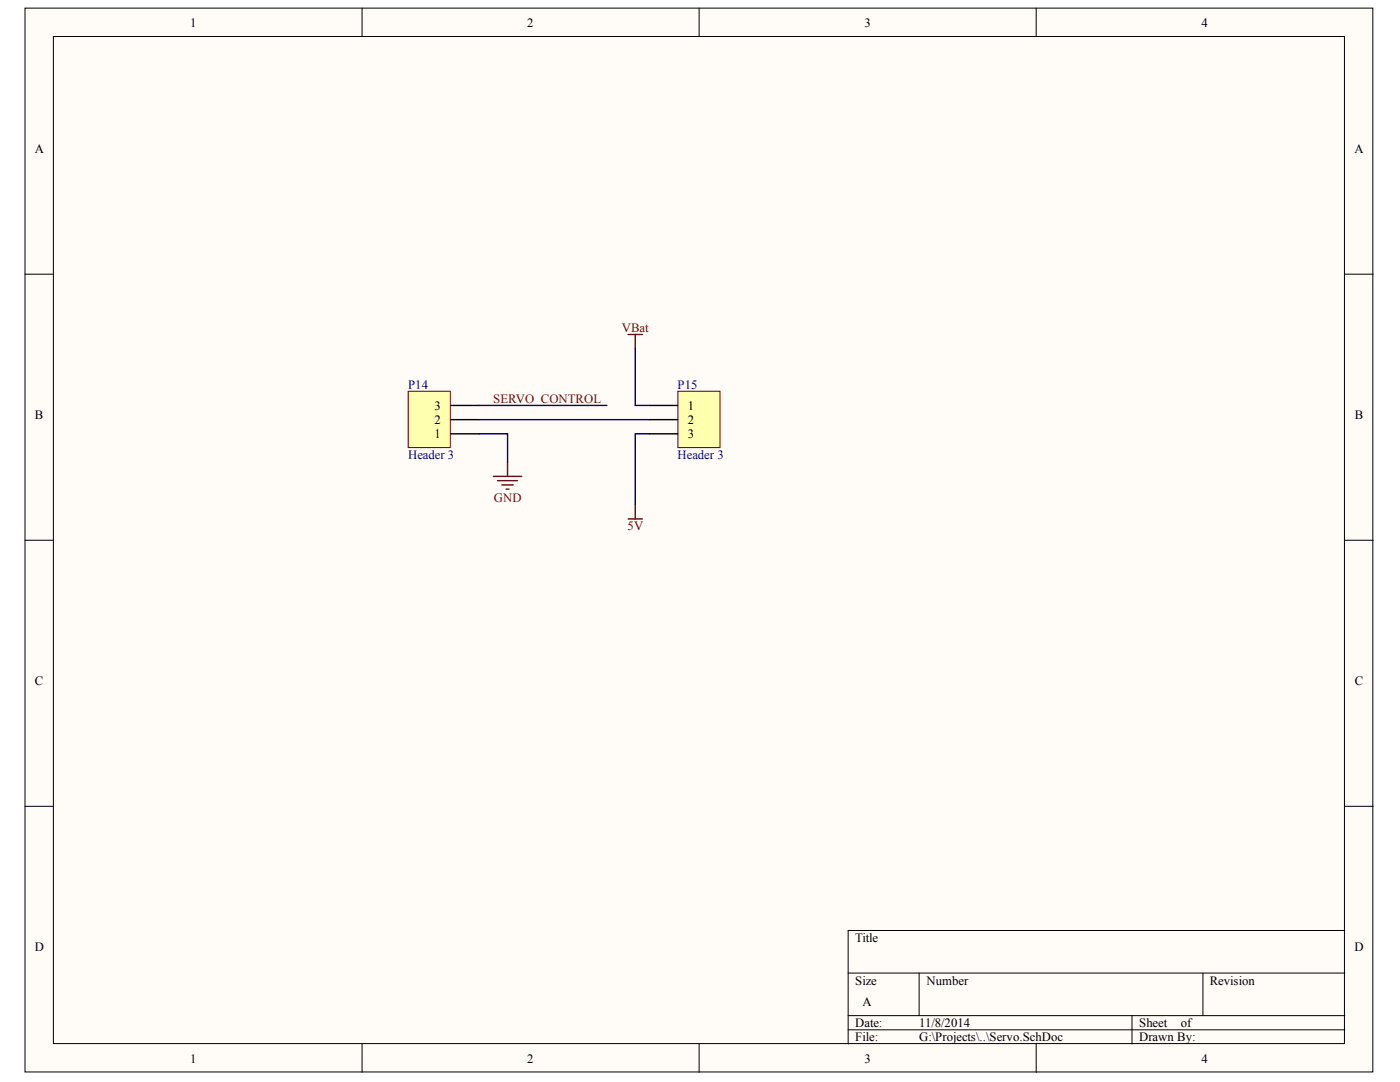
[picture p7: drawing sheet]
<svg xmlns="http://www.w3.org/2000/svg" width="279mm" height="216mm" viewBox="0 0 279 216" stroke-linecap="round" stroke-linejoin="round" font-family="sans-serif">
<defs><g id="words">
<g font-size="2.5">
<text x="38" y="5.3">1</text>
<text x="105.2" y="5.3">2</text>
<text x="172.5" y="5.3">3</text>
<text x="239.8" y="5.3">4</text>
<text x="6.9" y="30.4">A</text>
<text x="270.3" y="30.4">A</text>
<text x="6.9" y="83.5">B</text>
<text x="86.7" y="81.8">3</text>
<text x="137.3" y="81.8">1</text>
<text x="270.4" y="83.5">B</text>
<text x="86.7" y="87.4">1</text>
<text x="86.7" y="84.6">2</text>
<text x="137.3" y="84.6">2</text>
<text x="137.3" y="87.4">3</text>
<text x="6.9" y="136.6">C</text>
<text x="270.4" y="136.6">C</text>
<text x="6.9" y="189.7">D</text>
<text x="170.7" y="187.9">Title</text>
<text x="270.3" y="189.7">D</text>
<text x="170.7" y="196.5">Size</text>
<text x="184.9" y="196.5">Number</text>
<text x="241.5" y="196.5">Revision</text>
<text x="172.1" y="200.7">A</text>
<text x="170.7" y="204.9">Date:</text>
<text x="170.7" y="207.7">File:</text>
<text x="183.4" y="204.9">11/8/2014</text>
<text x="183.4" y="207.7">G:\Projects\..\Servo.SchDoc</text>
<text x="227.3" y="204.9">Sheet</text>
<text x="227.3" y="207.7">Drawn By:</text>
<text x="235.6" y="204.9">of</text>
<text x="38" y="212">1</text>
<text x="105.2" y="212">2</text>
<text x="172.5" y="212">3</text>
<text x="239.8" y="212">4</text>
</g>
<g font-size="2.5" fill="#800000">
<text x="124.1" y="66.2">VBat</text>
<text x="98.4" y="80.3">SERVO_CONTROL</text>
<text x="98.5" y="100.2">GND</text>
<text x="125.3" y="105.8">5V</text>
</g>
<g font-size="2.5" fill="#000080">
<text x="81.4" y="77.5">P14</text>
<text x="135.2" y="77.5">P15</text>
<text x="81.4" y="91.6">Header 3</text>
<text x="135.2" y="91.6">Header 3</text>
</g>
</g></defs>
<g fill="#fffcf8" stroke="#000" stroke-width=".2">
<path d="M5 1.6h269v212.3h-269z"/>
<path d="M10.7 7.3h257.6v200.9h-257.6z"/>
</g>
<g fill="none" stroke="#000" stroke-width=".2">
<path d="M72.3 1.6v5.7M139.5 1.6v5.7M206.8 1.6v5.7M5 54.7h5.7M268.4 54.7h5.7M5 107.8h5.7M268.4 107.8h5.7M5 160.9h5.7M268.4 160.9h5.7M169.3 194.2h99.1M183.4 194.2v8.5M240.1 194.2v8.5"/>
<path d="M268.4 185.7h-99.1v22.6M72.3 208.3v5.7M139.5 208.3v5.7M169.3 202.7h99.1M169.3 205.5h99.1M206.8 208.3v5.7M225.9 202.7v5.6"/>
</g>
<path d="M81.5 78.1h8.4v11.2h-8.4z" fill="#ffffb0" stroke="#800000" stroke-width=".2"/>
<path d="M90 86.6h5.6M90 83.7h5.6M90 80.9h5.6" fill="none" stroke="#000" stroke-width=".28"/>
<path d="M135.3 78.1h8.4v11.2h-8.4z" fill="#ffffb0" stroke="#800000" stroke-width=".2"/>
<path d="M129.6 80.9h5.7M129.6 83.7h5.7M129.6 86.6h5.7" fill="none" stroke="#000" stroke-width=".28"/>
<path d="M126.8 69.6v11.3h2.8M95.6 86.6h5.7v5.6M95.6 80.9h25.5M95.6 83.7h34M129.6 86.6h-2.8v14.1" fill="none" stroke="#000080" stroke-width=".28"/>
<path d="M125.4 66.7h2.8M126.8 66.7v2.9M98.5 95.1h5.6M99.3 95.9h4M100.2 96.8h2.2M101 97.6h.6M101.3 92.2v2.9M125.4 103.6h2.8M126.8 100.7v2.9" fill="none" stroke="#800000" stroke-width=".28"/>
<use href="#words"/>
</svg>
